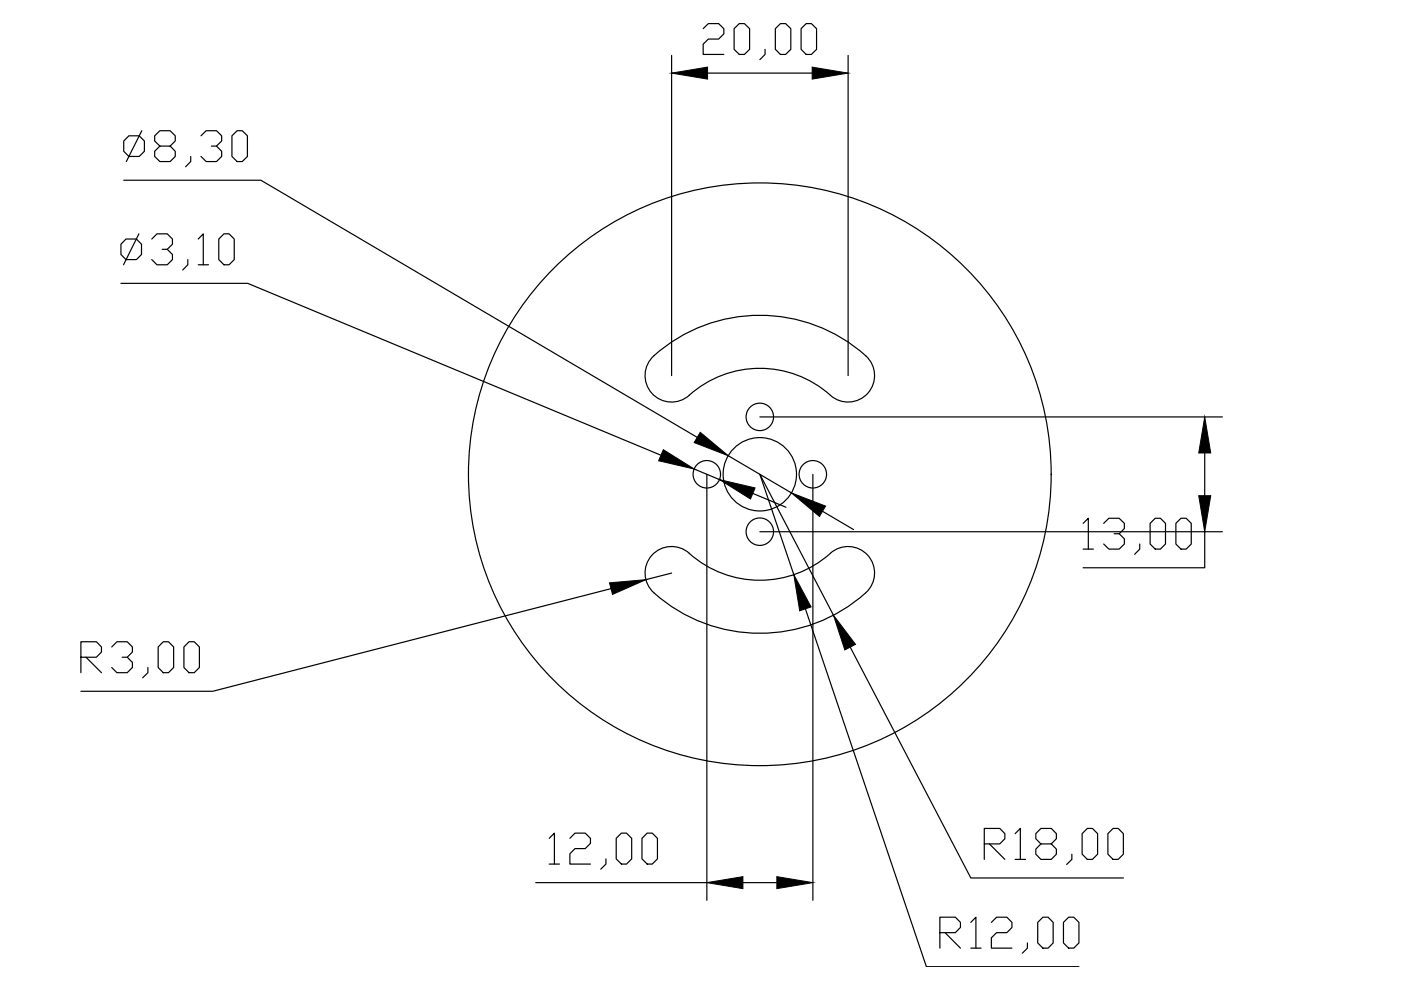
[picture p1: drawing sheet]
<svg xmlns="http://www.w3.org/2000/svg" width="297mm" height="210mm" viewBox="0 0 297 210" stroke-linecap="round" stroke-linejoin="round" font-family="sans-serif">
<!-- layer: 0 -->
<g fill="none" stroke="#000" stroke-width=".25">
<path d="M142.4 11.8v67.8M149.1 6.1l1.1-1.1h2.2l1.1 1.1v1.1l-1.1 1.1h-2.2l-1.1 1.1v2.1h4.4M150 15.5h22.2M155.6 6.1l1.1-1.1h1.1l1.1 1.1v4.4l-1.1 1h-1.1l-1.1-1zM162.2 10.5v1l-1.1 1.1M164.4 6.1l1.1-1.1h1.1l1.1 1.1v4.4l-1.1 1h-1.1l-1.1-1zM170.9 5h1.1l1.1 1.1v4.4l-1.1 1h-1.1l-1.1-1v-4.4zM179.8 11.8v67.8M26.2 38.2h29.1l92.5 54.5M26.2 29.9l1.1-1.1h2.2l1.1 1.1v2.2l-1.1 1.1h-2.2l-1.1-1.1zM30.1 27.7l-3.3 6.6M33.9 31l-1.1-1.1v-1.1l1.1-1.1h2.2l1.1 1.1v1.1l-1.1 1.1h-2.2l-1.1 1.1v1.1l1.1 1.1h2.2l1.1-1.1v-1.1l-1.1-1.1"/>
<path d="M40.4 33.2v1.1l-1 1.1M42.6 28.8l1.1-1.1h2.2l1.1 1.1v1.1l-1.1 1.1h-1.1M45.9 31l1.1 1.1v1.1l-1.1 1.1h-2.2l-1.1-1.1M49.2 28.8l1.1-1.1h1.1l1.1 1.1v4.4l-1.1 1.1h-1.1l-1.1-1.1zM26.7 50.7h2.2l1.1 1.1v2.2l-1.1 1h-2.2l-1.1-1v-2.2zM29.4 49.6l-3.2 6.5M32.2 50.7l1.1-1.1h2.2l1.1 1.1v1.1l-1.1 1.1h-1.1M35.5 52.9l1.1 1.1v1l-1.1 1.1h-2.2l-1.1-1.1M39.8 55v1.1l-1.1 1.1M42 50.7l1.1-1.1v6.5M42 56.1h2.2M46.4 50.7l1.1-1.1h1.1l1.1 1.1v4.3l-1.1 1.1h-1.1l-1.1-1.1z"/>
<path d="M25.6 60.1h26.9l87.7 36.4M138.6 75.4a33.6 33.6 0 0 1 45.6 .7 5.6 5.6 0 0 1-.5 7.6 5.6 5.6 0 0 1-7.6 .1 22.6 22.6 0 0 0-30.7 .6 5.6 5.6 0 0 1-7.5-1.4 5.6 5.6 0 0 1 .7-7.6zM147.2 99.4l5.4 2.3M154.4 96.6l13.4 7.9M161.1 88.4h98.1M255.4 96v9.1M138.2 117.7a5.6 5.6 0 0 1 7.9-.4 22.6 22.6 0 0 0 30.7-.5 5.6 5.6 0 0 1 7.5 1.3 5.6 5.6 0 0 1-.7 7.6 33.6 33.6 0 0 1-45.6-.7 5.6 5.6 0 0 1 .2-7.3zM149.9 100.6v90.3M159.6 104.6l7.1 3M161.1 112.7h98.1M172.3 100.6v90.3M174.4 108.4l6.6 3.9"/>
<path d="M229.6 111l1.1-1.1v6.5M229.6 116.4h2.2M234 111l1.1-1.1h2.2l1.1 1.1v1.1l-1.1 1.1h-1.1M237.3 113.2l1.1 1v1.1l-1.1 1.1h-2.2l-1.1-1.1M241.6 115.3v1.1l-1 1.1M243.8 111l1.1-1.1h1.1l1.1 1.1v4.3l-1.1 1.1h-1.1l-1.1-1.1zM249.3 111l1.1-1.1h1.1l1.1 1.1v4.3l-1.1 1.1h-1.1l-1.1-1.1zM255.4 112.7v7.7h-25.8M17.2 139.3h3.2l1.1-1.1v-1l-1.1-1.1h-3.2v6.5M18.2 139.3l3.3 3.3M23.7 137.2l1.1-1.1h2.2l1.1 1.1v1l-1.1 1.1h-1.1M27 139.3l1.1 1.1v1.1l-1.1 1.1h-2.2l-1.1-1.1"/>
<path d="M34.6 136.1h1.1l1.1 1.1v4.3l-1.1 1.1h-1.1l-1.1-1.1v-4.3zM40.1 136.1h1.1l1.1 1.1v4.3l-1.1 1.1h-1.1l-1.1-1.1v-4.3zM129.5 124.8l-84.4 21.8h-27.9M142.4 121.5l-5.4 1.4M168.3 121.8l-7.2-21.2 15.6 29.8M170.8 129.1l25.6 75.9h32.4M180.3 137.2l25.5 48.9h32.4M31.4 141.5v1.1l-1.1 1.1M116.4 177.7l1.1-1.1v6.6M120.8 177.7l1.1-1.1h2.2l1.1 1.1v1.1l-1.1 1.1h-2.2l-1.1 1.1v2.2h4.4M130.6 177.7l1.1-1.1h1.1l1.1 1.1v4.4l-1.1 1.1h-1.1l-1.1-1.1zM136.1 177.7l1.1-1.1h1.1l1.1 1.1v4.4l-1.1 1.1h-1.1l-1.1-1.1z"/>
<path d="M208.7 178.9h3.3l1-1.1v-1.1l-1-1.1h-3.3v6.6M209.8 178.9l3.2 3.3M215.2 176.7l1.1-1.1v6.6M220.7 178.9l-1.1-1.1v-1.1l1.1-1.1h2.2l1.1 1.1v1.1l-1.1 1.1h-2.2l-1.1 1.1v1.1l1.1 1.1h2.2l1.1-1.1v-1.1l-1.1-1.1M229.4 176.7l1.1-1.1h1.1l1.1 1.1v4.4l-1.1 1.1h-1.1l-1.1-1.1zM234.9 176.7l1.1-1.1h1.1l1.1 1.1v4.4l-1.1 1.1h-1.1l-1.1-1.1zM113.6 187.1h36.3M116.4 183.2h2.2M128.5 182.1v1.1l-1.1 1.1M157.5 187.1h7.2M199.3 197.7h3.3l1-1.1v-1l-1-1.1h-3.3v6.5M200.4 197.7l3.2 3.3"/>
<path d="M205.8 195.6l1.1-1.1v6.5M210.2 195.6l1.1-1.1h2.2l1.1 1.1v1l-1.1 1.1h-2.2l-1.1 1.1v2.2h4.4M215.2 182.2h2.2M217.8 199.9v1.1l-1 1.1M221.1 194.5h1.1l1.1 1.1v4.3l-1.1 1.1h-1.1l-1.1-1.1v-4.3zM225.5 195.6l1.1-1.1h1.1l1.1 1.1v4.3l-1.1 1.1h-1.1l-1.1-1.1zM227.3 181.1v1.1l-1.1 1.1M205.8 201h2.2"/>
<circle cx="161.1" cy="88.4" r="2.91"/>
<circle cx="149.9" cy="100.6" r="2.91"/>
<circle cx="161.1" cy="100.6" r="61.8"/>
<circle cx="161.1" cy="100.6" r="7.8"/>
<circle cx="161.1" cy="112.7" r="2.91"/>
<circle cx="172.3" cy="100.6" r="2.91"/>
</g>
<g fill="#000" stroke="#000" stroke-width=".21">
<path d="M142.4 15.5l7.6-1.3v2.6zM172.2 14.2l7.6 1.3-7.6 1.3zM140.6 95.3l6.6 4.1-7.6-1.7zM148.5 91.7l5.9 4.9-7.2-2.8zM255.4 88.4l1.3 7.6h-2.5zM152.6 101.7l7.5 1.7-1 2.4zM167.8 104.5l7.2 2.8-1.3 2.2zM254.2 105.1h2.5l-1.3 7.6zM129.2 123.6l7.8-.7-7.1 3.1zM168.3 121.8l3.7 6.9-2.4 .8zM176.7 130.4l4.7 6.2-2.3 1.2zM149.9 187.1l7.6-1.2v2.5z"/>
<path d="M164.7 185.9l7.6 1.2-7.6 1.3z"/>
</g>
</svg>
